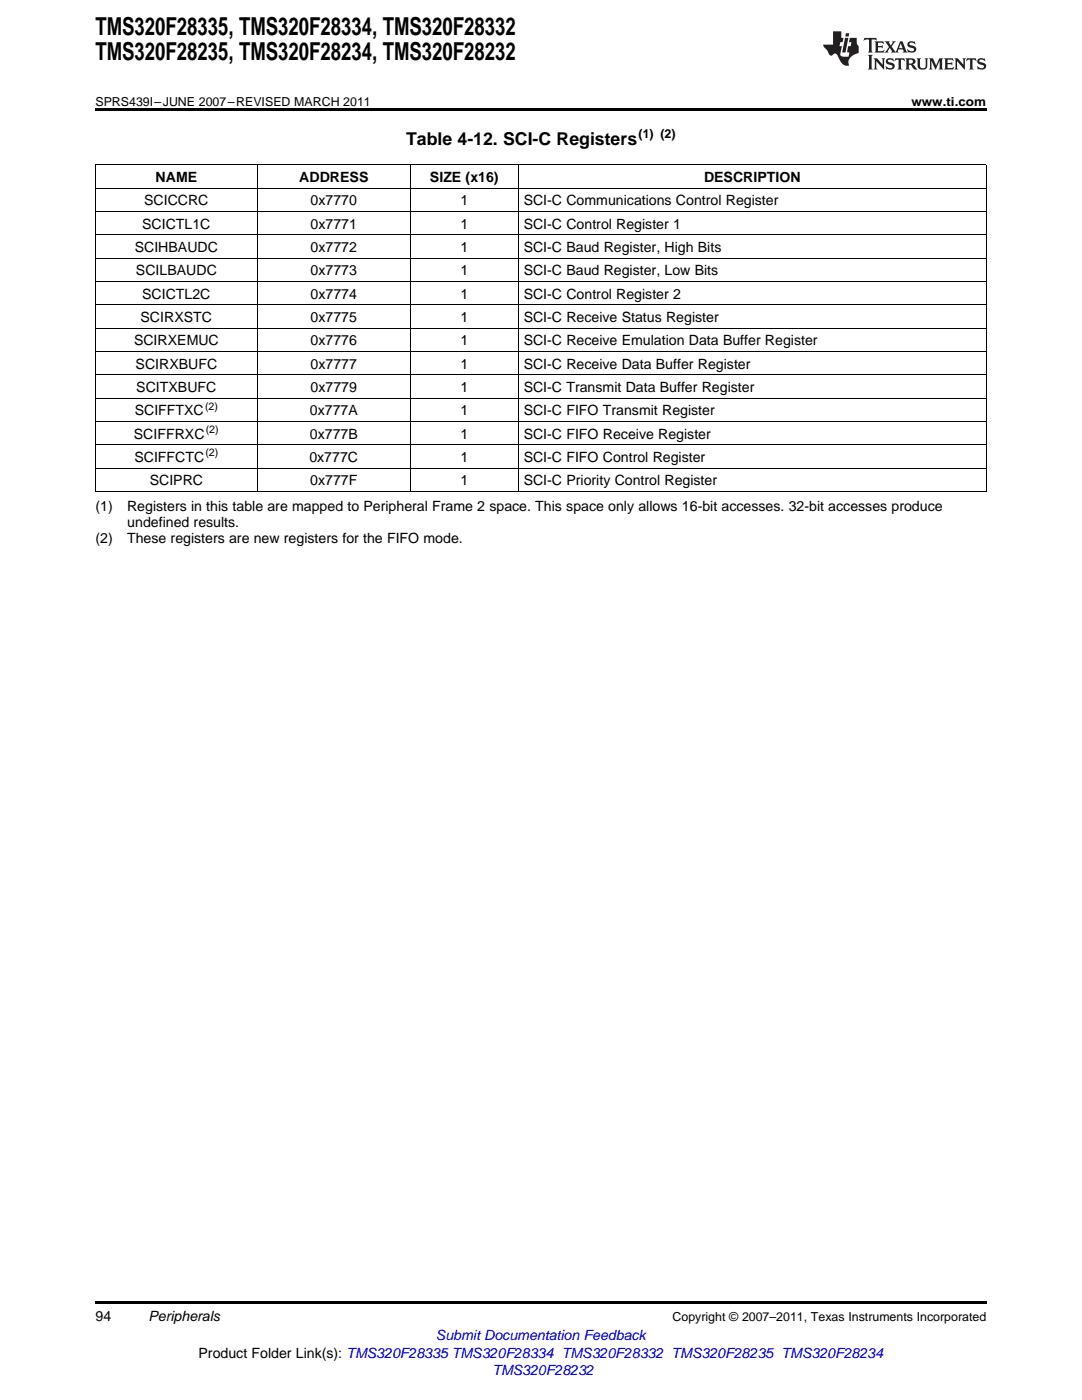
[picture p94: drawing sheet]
<svg xmlns="http://www.w3.org/2000/svg" width="216mm" height="279mm" viewBox="0 0 216 279" stroke-linecap="round" stroke-linejoin="round" font-family="sans-serif">
<defs><g id="words">
<g font-size="4.9">
<text x="19" y="7.1">TMS320F28335, TMS320F28334, TMS320F28332</text>
<text x="19" y="12">TMS320F28235, TMS320F28234, TMS320F28232</text>
</g>
<text font-size="3.5" x="81" y="28.9">Table 4-12. SCI-C Registers</text>
<g font-size="2.8">
<text x="28.8" y="41">SCICCRC</text>
<text x="31" y="36.3">NAME</text>
<text x="59.7" y="36.3">ADDRESS</text>
<text x="62" y="41">0x7770</text>
<text x="85.8" y="36.3">SIZE (x16)</text>
<text x="91.9" y="41">1</text>
<text x="104.5" y="41">SCI-C Communications Control Register</text>
<text x="140.5" y="36.3">DESCRIPTION</text>
<text x="28.4" y="45.6">SCICTL1C</text>
<text x="62" y="45.6">0x7771</text>
<text x="91.9" y="45.6">1</text>
<text x="104.5" y="45.6">SCI-C Control Register 1</text>
<text x="26.9" y="50.3">SCIHBAUDC</text>
<text x="62" y="50.3">0x7772</text>
<text x="91.9" y="50.3">1</text>
<text x="104.5" y="50.3">SCI-C Baud Register, High Bits</text>
<text x="27.1" y="55">SCILBAUDC</text>
<text x="28.4" y="59.6">SCICTL2C</text>
<text x="62" y="55">0x7773</text>
<text x="62" y="59.6">0x7774</text>
<text x="91.9" y="55">1</text>
<text x="91.9" y="59.6">1</text>
<text x="104.5" y="55">SCI-C Baud Register, Low Bits</text>
<text x="104.5" y="59.6">SCI-C Control Register 2</text>
<text x="28" y="64.3">SCIRXSTC</text>
<text x="62" y="64.3">0x7775</text>
<text x="91.9" y="64.3">1</text>
<text x="104.5" y="64.3">SCI-C Receive Status Register</text>
<text x="26.7" y="68.9">SCIRXEMUC</text>
<text x="62" y="68.9">0x7776</text>
<text x="91.9" y="68.9">1</text>
<text x="104.5" y="68.9">SCI-C Receive Emulation Data Buffer Register</text>
<text x="27.1" y="73.6">SCIRXBUFC</text>
<text x="62" y="73.6">0x7777</text>
<text x="91.9" y="73.6">1</text>
<text x="104.5" y="73.6">SCI-C Receive Data Buffer Register</text>
<text x="26.9" y="82.9">SCIFFTXC</text>
<text x="27.2" y="78.2">SCITXBUFC</text>
<text x="61.8" y="82.9">0x777A</text>
<text x="62" y="78.2">0x7779</text>
<text x="91.9" y="78.2">1</text>
<text x="91.9" y="82.9">1</text>
<text x="104.5" y="78.2">SCI-C Transmit Data Buffer Register</text>
<text x="104.5" y="82.9">SCI-C FIFO Transmit Register</text>
<text x="26.7" y="87.6">SCIFFRXC</text>
<text x="61.8" y="87.6">0x777B</text>
<text x="91.9" y="87.6">1</text>
<text x="104.5" y="87.6">SCI-C FIFO Receive Register</text>
<text x="26.8" y="92.2">SCIFFCTC</text>
<text x="61.7" y="92.2">0x777C</text>
<text x="91.9" y="92.2">1</text>
<text x="104.5" y="92.2">SCI-C FIFO Control Register</text>
<text x="29.9" y="96.9">SCIPRC</text>
<text x="61.9" y="96.9">0x777F</text>
<text x="91.9" y="96.9">1</text>
<text x="104.5" y="96.9">SCI-C Priority Control Register</text>
<text x="19" y="102">(1)</text>
<text x="25.4" y="102">Registers in this table are mapped to Peripheral Frame 2 space. This space only allows 16-bit accesses. 32-bit accesses produce</text>
<text x="25.4" y="105.2">undefined results.</text>
<text x="19" y="108.4">(2)</text>
<text x="25.4" y="108.4">These registers are new registers for the FIFO mode.</text>
<text x="19" y="263.6">94</text>
<text x="29.6" y="263.6">Peripherals</text>
<text x="39.6" y="270.9">Product Folder Link(s): TMS320F28335 TMS320F28334 TMS320F28332 TMS320F28235 TMS320F28234</text>
</g>
<g font-size="2.8" fill="#00f">
<text x="87" y="267.4">Submit Documentation Feedback</text>
<text x="98.2" y="274.5">TMS320F28232</text>
</g>
<g font-size="2.5">
<text x="19" y="21.1">SPRS439I–JUNE 2007–REVISED MARCH 2011</text>
<text x="181.9" y="21.1">www.ti.com</text>
<text x="127.4" y="27.5">(1) (2)</text>
<text x="134.2" y="263.6">Copyright © 2007–2011, Texas Instruments Incorporated</text>
</g>
<g font-size="2.1">
<text x="40.9" y="81.8">(2)</text>
<text x="41.1" y="86.4">(2)</text>
<text x="41" y="91.1">(2)</text>
</g>
</g></defs>
<g fill="#231f20">
<path d="M172.5 7.6l-.1 .5 .4-.2h.6v.1v2.1l-.2 .4h.9l-.2-.4v-2.1l.1-.1h.5l.5 .2-.2-.5zM174.5 8.3l.2 .3v1.5l-.2 .4h1.8l.2-.6a1.04 1.04 0 0 1-1.3 .2v-.7h.6l.3 .2v-.6l-.3 .2h-.6v-.6l.8-.1 .4 .3-.2-.5zM176.5 8.3l.9 1.1-.9 1.1h.8l-.2-.2 .4-.7 .5 .7-.2 .2h1.5l-.2-.2 .2-.4h.9l.1 .4-.2 .2h1l-.3-.3-.7-1.9h-.5l-.9 2-.8-1 .9-1h-.8l.1 .3-.4 .5-.3-.6 .1-.2zM179.7 8.6l.4 1h-.7zM181.3 8.4a.63 .63 0 0 0-.2 .7 .63 .63 0 0 0 .6 .4l.6 .2 .1 .2a.75 .75 0 0 1-.7 .4 .75 .75 0 0 1-.6-.5l.1 .7 .1-.1a1.11 1.11 0 0 0 1.5-.6 1.13 1.13 0 0 0-1.2-.8l-.1-.4a1.04 1.04 0 0 1 1.2 .2l-.2-.5-.2 .1-.4-.2zM173.2 10.9l.2 .4v2.2l-.2 .4h1l-.3-.4v-2.2l.3-.4zM174.3 11.6l.3 .4v1.5l-.3 .4h.8l-.2-.4v-1.3l1.5 1.7v-1.9l.2-.4h-.7l.2 .4v.9l-1.1-1.3zM177 11.8a.62 .62 0 0 0-.2 .7 .62 .62 0 0 0 .6 .4l.6 .1 .1 .3a.76 .76 0 0 1-.7 .3 .76 .76 0 0 1-.7-.4l.2 .7 .1-.1a1.11 1.11 0 0 0 1.5-.6 1.13 1.13 0 0 0-1.2-.8l-.1-.4a1.04 1.04 0 0 1 1.2 .2l-.2-.6-.2 .1-.5-.1zM178.7 11.6l-.2 .6a.61 .61 0 0 1 .8-.3v1.6l-.2 .4h.9l-.2-.4v-1.6a.63 .63 0 0 1 .7 .3l-.1-.6zM180.6 11.6l.3 .4v1.5l-.3 .4h1l-.2-.2-.1-.8 .6 .2a.76 .76 0 0 0 1.2 .7l-1-1a.58 .58 0 0 0 .6-.5 .58 .58 0 0 0-.5-.6zM181.4 11.9h.1a.45 .45 0 0 1 .5 .1 .45 .45 0 0 1 .1 .5l-.8 .2zM182.9 11.6l.2 .2a2.17 2.17 0 0 0 .3 1.9 .99 .99 0 0 0 1.6-.6v-1.1l.2-.4h-.7l.2 .2a1.92 1.92 0 0 1-.2 1.8 .6 .6 0 0 1-.9-.5v-1.1l.2-.4zM185.4 11.6l.2 .4v1.5l-.2 .4h.7l-.2-.4v-1.4l.8 1.8 .8-1.8v1.4l-.2 .4h.9l-.2-.4v-1.5l.2-.4h-.8l-.6 1.5-.6-1.5zM188.4 11.6l.2 .4v1.5l-.2 .4h1.8l.1-.6a1.04 1.04 0 0 1-1.2 .1v-.6h.5l.4 .2v-.6l-.4 .2h-.5v-.7h.8l.3 .3-.1-.6zM190.5 11.6l.2 .4v1.5l-.2 .4h.7l-.2-.4v-1.3l1.5 1.7v-1.9l.2-.4h-.7l.2 .4v.9l-1.1-1.3zM192.9 11.6l-.1 .6a.61 .61 0 0 1 .7-.3l.1 1.6-.3 .4h1l-.3-.4 .1-1.6a.63 .63 0 0 1 .7 .3l-.1-.6zM195.2 11.8a.62 .62 0 0 0-.2 .7 .62 .62 0 0 0 .6 .4l.6 .1 .1 .3a.76 .76 0 0 1-.7 .3 .76 .76 0 0 1-.6-.4l.1 .7 .1-.1a1.11 1.11 0 0 0 1.6-.6 1.13 1.13 0 0 0-1.3-.8l-.1-.4a1.04 1.04 0 0 1 1.2 .2l-.1-.6-.2 .1-.5-.1z"/>
<path d="M166.2 6.3v2.6h-1.9v.4l.8 .9a.91 .91 0 0 0 1 .8 .56 .56 0 0 1 .5-.3 .56 .56 0 0 1 .5 .3l.4 .8a1.53 1.53 0 0 0 1.9 1.2 1.54 1.54 0 0 1 1-2.1l.9-.3v-1.4a1.52 1.52 0 0 1-.4-1.6h-1.3l-.2 .8h.5l-.2 .8h-.5l-.1 1v.2l.4 .1-.2 .8a1.93 1.93 0 0 1-1.6-.3l.3-1.8h-.5l.2-.8h.4l.2-.8h-.4v-1.3zM168.6 7.6l-.6 2.9h.7l.6-2.9zM168.8 6.6l-.1 .7h.6l.2-.7z"/>
</g>
<path d="M19 21.6h177.8v.6h-177.8zM19 259.7h177.8v.5h-177.8z" fill="#000"/>
<g fill="none" stroke="#000" stroke-width=".2">
<path d="M19 37.6h177.8M19 32.9h177.8M19.1 32.9v65.2M51.3 32.9v65.2M81.8 32.9v65.2M103.4 32.9v65.2M196.8 32.9v65.2M19 56.2h177.8M19 51.5h177.8M19 46.9h177.8M19 42.2h177.8M19 79.5h177.8"/>
<path d="M19 74.8h177.8M19 70.1h177.8M19 65.5h177.8M19 60.8h177.8M19 98.1h177.8M19 93.4h177.8M19 88.8h177.8M19 84.1h177.8"/>
</g>
<use href="#words"/>
</svg>
